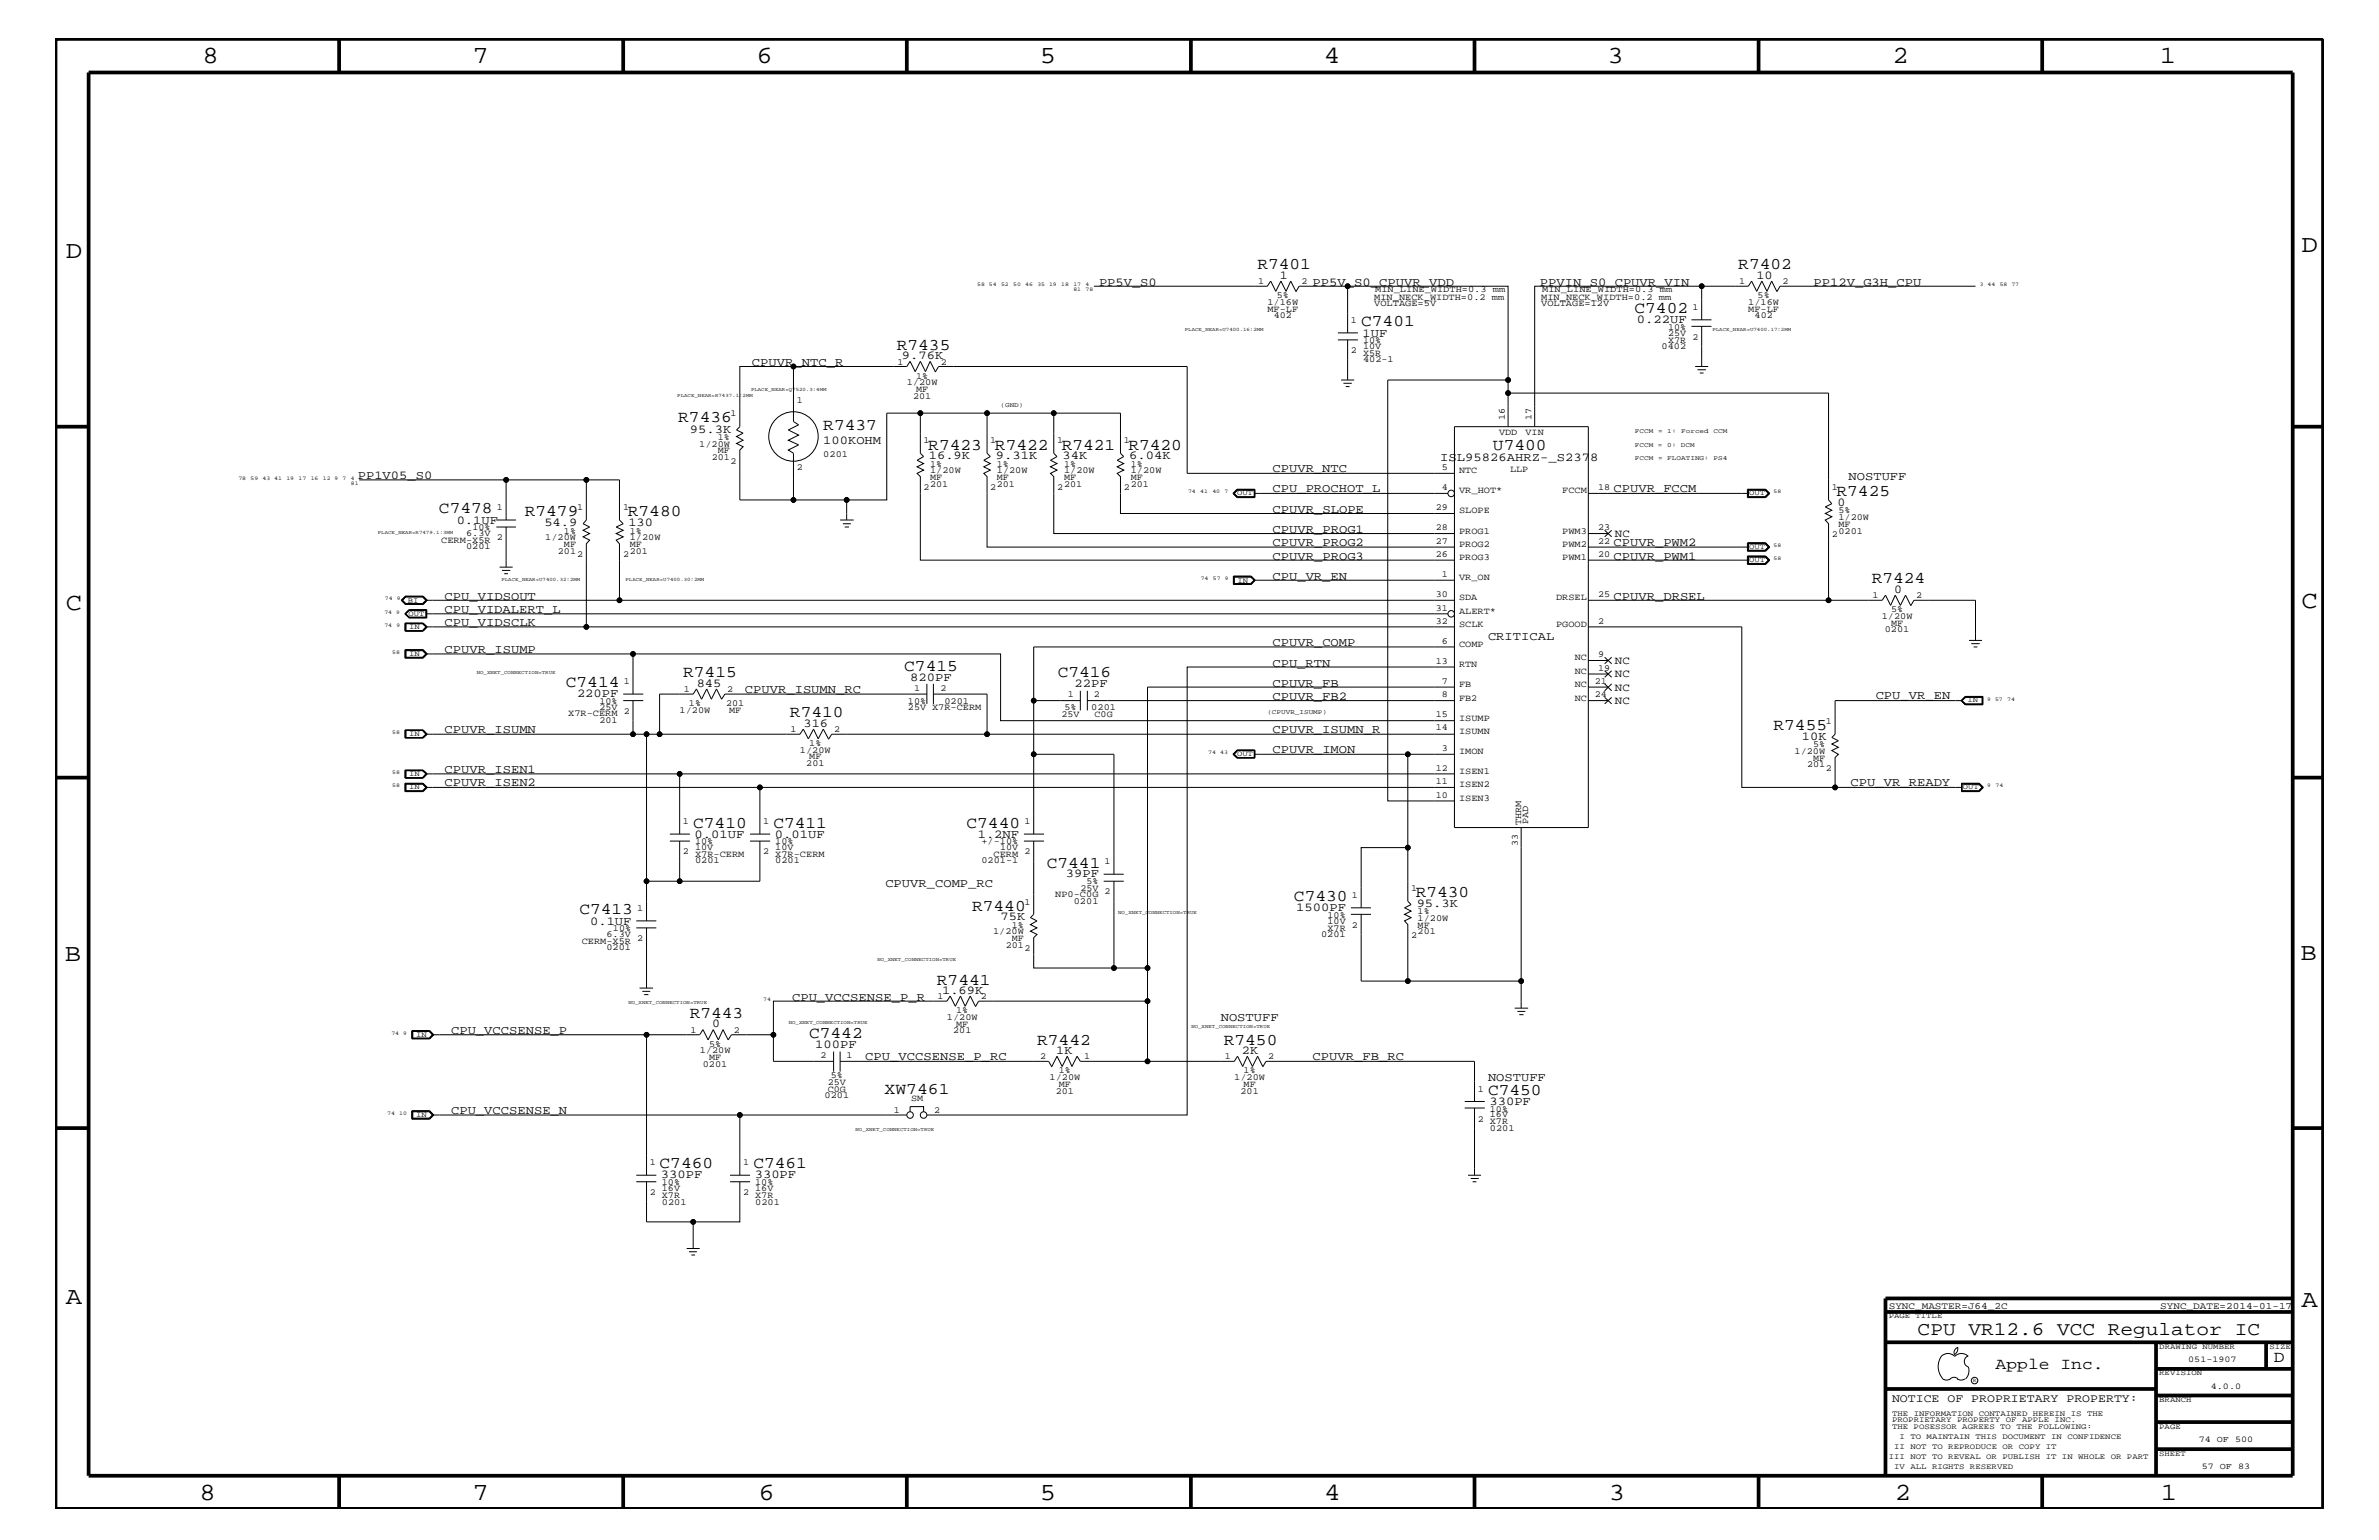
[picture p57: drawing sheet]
<svg xmlns="http://www.w3.org/2000/svg" width="432mm" height="279mm" viewBox="0 0 432 279" stroke-linecap="round" stroke-linejoin="round" font-family="sans-serif">
<defs><g id="words">
<g font-size="4.5">
<text x="36.7" y="11.5">8</text>
<text x="85.8" y="11.5">7</text>
<text x="137.3" y="11.5">6</text>
<text x="188.7" y="11.5">5</text>
<text x="240.3" y="11.5">4</text>
<text x="291.8" y="11.5">3</text>
<text x="343.5" y="11.5">2</text>
<text x="392" y="11.5">1</text>
<text x="11.9" y="46.8">D</text>
<text x="417.7" y="45.7">D</text>
<text x="11.9" y="110.6">C</text>
<text x="417.7" y="110.3">C</text>
<text x="11.8" y="174.3">B</text>
<text x="417.6" y="174.2">B</text>
<text x="11.9" y="236.7">A</text>
<text x="417.7" y="237.1">A</text>
<text x="36.2" y="272.1">8</text>
<text x="85.8" y="272.1">7</text>
<text x="137.7" y="272.1">6</text>
<text x="188.7" y="272.1">5</text>
<text x="240.4" y="272.1">4</text>
<text x="292" y="272.1">3</text>
<text x="343.9" y="272.1">2</text>
<text x="392.2" y="272.1">1</text>
</g>
<text font-size="3.5" x="348.1" y="242.3">CPU VR12.6 VCC Regulator IC</text>
<g font-size="3">
<text x="228.2" y="48.9">R7401</text>
<text x="315.5" y="48.9">R7402</text>
<text x="247.1" y="59.2">C7401</text>
<text x="296.7" y="56.8">C7402</text>
<text x="162.8" y="63.4">R7435</text>
<text x="123.1" y="76.7">R7436</text>
<text x="149.4" y="78">R7437</text>
<text x="168.5" y="81.6">R7423</text>
<text x="180.6" y="81.6">R7422</text>
<text x="192.7" y="81.6">R7421</text>
<text x="204.8" y="81.6">R7420</text>
<text x="271" y="81.6">U7400</text>
<text x="79.7" y="93.2">C7478</text>
<text x="95.2" y="93.7">R7479</text>
<text x="114" y="93.7">R7480</text>
<text x="333.3" y="90">R7425</text>
<text x="339.7" y="105.9">R7424</text>
<text x="102.7" y="124.7">C7414</text>
<text x="124" y="122.9">R7415</text>
<text x="164.1" y="121.7">C7415</text>
<text x="192" y="122.9">C7416</text>
<text x="143.4" y="130.2">R7410</text>
<text x="321.9" y="132.4">R7455</text>
<text x="125.8" y="150.1">C7410</text>
<text x="140.4" y="150.1">C7411</text>
<text x="175.4" y="150.1">C7440</text>
<text x="190" y="157.4">C7441</text>
<text x="105.2" y="165.9">C7413</text>
<text x="176.4" y="165.2">R7440</text>
<text x="234.9" y="163.5">C7430</text>
<text x="257" y="162.8">R7430</text>
<text x="170.1" y="178.7">R7441</text>
<text x="125.2" y="184.7">R7443</text>
<text x="146.9" y="188.3">C7442</text>
<text x="188.3" y="189.5">R7442</text>
<text x="222.1" y="189.5">R7450</text>
<text x="160.6" y="198.5">XW7461</text>
<text x="270.1" y="198.7">C7450</text>
<text x="119.7" y="211.9">C7460</text>
<text x="136.7" y="211.9">C7461</text>
<text x="362.2" y="248.4">Apple Inc.</text>
<text x="412.7" y="247.1">D</text>
</g>
<g font-size="2.2">
<text x="199.5" y="51.8">PP5V_S0</text>
<text x="232.3" y="50.7">1</text>
<text x="238.3" y="51.8">PP5V_S0_CPUVR_VDD</text>
<text x="279.5" y="51.8">PPVIN_S0_CPUVR_VIN</text>
<text x="318.8" y="50.7">10</text>
<text x="329.2" y="51.8">PP12V_G3H_CPU</text>
<text x="297.1" y="58.6">0.22UF</text>
<text x="163.7" y="65.1">9.76K</text>
<text x="247.3" y="61.1">1UF</text>
<text x="136.5" y="66.3">CPUVR_NTC_R</text>
<text x="125.2" y="78.5">95.3K</text>
<text x="149.4" y="80.5">100KOHM</text>
<text x="168.6" y="83.3">16.9K</text>
<text x="180.8" y="83.3">9.31K</text>
<text x="192.9" y="83.3">34K</text>
<text x="205" y="83.3">6.04K</text>
<text x="261.4" y="83.7">ISL95826AHRZ-_S2378</text>
<text x="64.9" y="86.9">PP1V05_S0</text>
<text x="231" y="85.7">CPUVR_NTC</text>
<text x="231" y="89.4">CPU_PROCHOT_L</text>
<text x="292.9" y="89.4">CPUVR_FCCM</text>
<text x="335.5" y="87.1">NOSTUFF</text>
<text x="82.9" y="95">0.1UF</text>
<text x="98.8" y="95.4">54.9</text>
<text x="114" y="95.4">130</text>
<text x="231" y="93">CPUVR_SLOPE</text>
<text x="333.5" y="91.8">0</text>
<text x="231" y="96.6">CPUVR_PROG1</text>
<text x="231" y="101.5">CPUVR_PROG3</text>
<text x="231" y="99.1">CPUVR_PROG2</text>
<text x="292.9" y="101.5">CPUVR_PWM1</text>
<text x="292.9" y="99.1">CPUVR_PWM2</text>
<text x="231" y="105.2">CPU_VR_EN</text>
<text x="343.8" y="107.6">0</text>
<text x="80.7" y="113.7">CPU_VIDSCLK</text>
<text x="80.7" y="111.2">CPU_VIDALERT_L</text>
<text x="80.7" y="108.8">CPU_VIDSOUT</text>
<text x="292.9" y="108.8">CPUVR_DRSEL</text>
<text x="80.7" y="118.5">CPUVR_ISUMP</text>
<text x="231" y="117.3">CPUVR_COMP</text>
<text x="270.1" y="116.2">CRITICAL</text>
<text x="126.4" y="124.6">845</text>
<text x="135.2" y="125.8">CPUVR_ISUMN_RC</text>
<text x="165.2" y="123.5">820PF</text>
<text x="195" y="124.7">22PF</text>
<text x="231" y="120.9">CPU_RTN</text>
<text x="231" y="124.6">CPUVR_FB</text>
<text x="104.7" y="126.5">220PF</text>
<text x="145.8" y="131.9">316</text>
<text x="231" y="126.9">CPUVR_FB2</text>
<text x="340.4" y="126.9">CPU_VR_EN</text>
<text x="80.7" y="133">CPUVR_ISUMN</text>
<text x="231" y="133">CPUVR_ISUMN_R</text>
<text x="231" y="136.7">CPUVR_IMON</text>
<text x="327.1" y="134.2">10K</text>
<text x="80.7" y="140.3">CPUVR_ISEN1</text>
<text x="80.7" y="142.7">CPUVR_ISEN2</text>
<text x="335.9" y="142.6">CPU_VR_READY</text>
<text x="126.1" y="152">0.01UF</text>
<text x="140.6" y="152">0.01UF</text>
<text x="177.5" y="152">1.2NF</text>
<text x="160.7" y="160.9">CPUVR_COMP_RC</text>
<text x="193.5" y="159.2">39PF</text>
<text x="107.1" y="167.8">0.1UF</text>
<text x="181.6" y="167">75K</text>
<text x="235.3" y="165.3">1500PF</text>
<text x="257.1" y="164.5">95.3K</text>
<text x="143.8" y="181.6">CPU_VCCSENSE_P_R</text>
<text x="171" y="180.4">1.69K</text>
<text x="221.6" y="185.3">NOSTUFF</text>
<text x="81.9" y="187.6">CPU_VCCSENSE_P</text>
<text x="129.2" y="186.4">0</text>
<text x="148" y="190.2">100PF</text>
<text x="191.7" y="191.2">1K</text>
<text x="225.4" y="191.2">2K</text>
<text x="157.1" y="192.4">CPU_VCCSENSE_P_RC</text>
<text x="238.3" y="192.4">CPUVR_FB_RC</text>
<text x="270.1" y="196.2">NOSTUFF</text>
<text x="81.9" y="202.1">CPU_VCCSENSE_N</text>
<text x="270.3" y="200.4">330PF</text>
<text x="120" y="213.8">330PF</text>
<text x="137" y="213.8">330PF</text>
</g>
<text font-size="2.1" x="343.4" y="254.4">NOTICE OF PROPRIETARY PROPERTY:</text>
<g font-size="2">
<text x="293.1" y="97.4">NC</text>
<text x="293.1" y="120.4">NC</text>
<text x="293.1" y="122.9">NC</text>
<text x="293.1" y="125.3">NC</text>
<text x="293.1" y="127.7">NC</text>
</g>
<g font-size="1.8">
<text x="342.8" y="237.4">SYNC_MASTER=J64_2C</text>
<text x="392.1" y="237.4">SYNC_DATE=2014-01-17</text>
</g>
<g font-size="1.7">
<text x="228.3" y="51.6">1</text>
<text x="236.2" y="51.6">2</text>
<text x="249.6" y="53">MIN_LINE_WIDTH=0.3 mm</text>
<text x="279.9" y="53">MIN_LINE_WIDTH=0.3 mm</text>
<text x="315.6" y="51.6">1</text>
<text x="323.5" y="51.6">2</text>
<text x="230" y="55.3">1/16W</text>
<text x="230" y="56.6">MF-LF</text>
<text x="231.2" y="57.8">402</text>
<text x="231.7" y="54.1">5%</text>
<text x="245.2" y="58.6">1</text>
<text x="249.4" y="55.6">VOLTAGE=5V</text>
<text x="249.4" y="54.4">MIN_NECK_WIDTH=0.2 mm</text>
<text x="279.7" y="54.4">MIN_NECK_WIDTH=0.2 mm</text>
<text x="279.7" y="55.6">VOLTAGE=12V</text>
<text x="302.8" y="59.8">10%</text>
<text x="307.2" y="56.2">1</text>
<text x="317.3" y="56.6">MF-LF</text>
<text x="317.3" y="55.3">1/16W</text>
<text x="318.5" y="57.8">402</text>
<text x="319" y="54.1">5%</text>
<text x="245.2" y="64">2</text>
<text x="247.4" y="64.5">X5R</text>
<text x="247.4" y="65.7">402-1</text>
<text x="247.4" y="63.4">10V</text>
<text x="247.4" y="62.3">10%</text>
<text x="301.6" y="63.4">0402</text>
<text x="302.8" y="62.2">X7R</text>
<text x="302.8" y="60.9">25V</text>
<text x="307.2" y="61.7">2</text>
<text x="162.9" y="66.2">1</text>
<text x="164.6" y="69.9">1/20W</text>
<text x="166.3" y="68.7">1%</text>
<text x="166.3" y="71.1">MF</text>
<text x="170.8" y="66.2">2</text>
<text x="132.6" y="75.6">1</text>
<text x="144.7" y="73.2">1</text>
<text x="165.7" y="72.3">201</text>
<text x="273.1" y="76.2" transform="rotate(-90 273.1 76.2)">16</text>
<text x="278" y="76.2" transform="rotate(-90 278 76.2)">17</text>
<text x="126.9" y="81.1">1/20W</text>
<text x="129.2" y="83.5">201</text>
<text x="130.3" y="82.2">MF</text>
<text x="130.3" y="79.9">1%</text>
<text x="149.4" y="82.8">0201</text>
<text x="167.6" y="80.5">1</text>
<text x="179.7" y="80.5">1</text>
<text x="191.9" y="80.5">1</text>
<text x="204" y="80.5">1</text>
<text x="272.1" y="78.9">VDD</text>
<text x="276.9" y="78.9">VIN</text>
<text x="132.6" y="84.1">2</text>
<text x="144.7" y="85.3">2</text>
<text x="167.6" y="88.9">2</text>
<text x="168.8" y="87.1">MF</text>
<text x="168.8" y="84.7">1%</text>
<text x="168.8" y="85.9">1/20W</text>
<text x="168.8" y="88.3">201</text>
<text x="179.7" y="88.9">2</text>
<text x="180.9" y="85.9">1/20W</text>
<text x="180.9" y="87.1">MF</text>
<text x="180.9" y="88.3">201</text>
<text x="180.9" y="84.7">1%</text>
<text x="191.9" y="88.9">2</text>
<text x="193.1" y="87.1">MF</text>
<text x="193.1" y="84.7">1%</text>
<text x="193.1" y="85.9">1/20W</text>
<text x="193.1" y="88.3">201</text>
<text x="204" y="88.9">2</text>
<text x="205.2" y="87.1">MF</text>
<text x="205.2" y="84.7">1%</text>
<text x="205.2" y="85.9">1/20W</text>
<text x="205.2" y="88.3">201</text>
<text x="261.7" y="88.9">4</text>
<text x="261.7" y="85.3">5</text>
<text x="264.8" y="85.9">NTC</text>
<text x="264.8" y="89.5">VR_HOT*</text>
<text x="274.1" y="85.6">LLP</text>
<text x="283.5" y="89.5">FCCM</text>
<text x="290.1" y="88.9">18</text>
<text x="332.5" y="88.9">1</text>
<text x="90.2" y="92.6">1</text>
<text x="104.7" y="92.6">1</text>
<text x="113.1" y="92.6">1</text>
<text x="260.6" y="92.6">29</text>
<text x="264.8" y="93.2">SLOPE</text>
<text x="333.7" y="95.6">MF</text>
<text x="333.7" y="94.3">1/20W</text>
<text x="333.7" y="93.2">5%</text>
<text x="80.1" y="98.5">CERM-X5R</text>
<text x="84.6" y="99.7">0201</text>
<text x="84.6" y="97.3">6.3V</text>
<text x="85.8" y="96.2">10%</text>
<text x="90.2" y="98">2</text>
<text x="99" y="98">1/20W</text>
<text x="101.3" y="100.4">201</text>
<text x="102.4" y="99.3">MF</text>
<text x="102.4" y="96.8">1%</text>
<text x="104.7" y="101">2</text>
<text x="113.1" y="101">2</text>
<text x="114.3" y="99.3">MF</text>
<text x="114.3" y="96.8">1%</text>
<text x="114.3" y="98">1/20W</text>
<text x="114.3" y="100.4">201</text>
<text x="260.6" y="101">26</text>
<text x="260.6" y="98.7">27</text>
<text x="260.6" y="96.2">28</text>
<text x="264.8" y="101.6">PROG3</text>
<text x="264.8" y="99.3">PROG2</text>
<text x="264.8" y="96.8">PROG1</text>
<text x="283.5" y="101.6">PWM1</text>
<text x="283.5" y="99.3">PWM2</text>
<text x="283.5" y="96.8">PWM3</text>
<text x="290.1" y="101">20</text>
<text x="290.1" y="98.7">22</text>
<text x="290.1" y="96.2">23</text>
<text x="332.5" y="97.4">2</text>
<text x="333.7" y="96.8">0201</text>
<text x="261.7" y="104.7">1</text>
<text x="264.8" y="105.3">VR_ON</text>
<text x="260.6" y="113.1">32</text>
<text x="260.6" y="110.8">31</text>
<text x="260.6" y="108.3">30</text>
<text x="264.8" y="113.7">SCLK</text>
<text x="264.8" y="111.4">ALERT*</text>
<text x="264.8" y="108.9">SDA</text>
<text x="282.4" y="108.9">DRSEL</text>
<text x="282.4" y="113.7">PGOOD</text>
<text x="290.1" y="108.3">25</text>
<text x="290.1" y="113.1">2</text>
<text x="339.9" y="108.6">1</text>
<text x="341.5" y="112.3">1/20W</text>
<text x="343.2" y="113.6">MF</text>
<text x="343.2" y="111.1">5%</text>
<text x="347.8" y="108.6">2</text>
<text x="261.7" y="116.8">6</text>
<text x="264.8" y="117.4">COMP</text>
<text x="285.8" y="119.8">NC</text>
<text x="290.1" y="119.2">9</text>
<text x="342.1" y="114.8">0201</text>
<text x="113.2" y="124.1">1</text>
<text x="124.1" y="125.5">1</text>
<text x="132" y="125.5">2</text>
<text x="165.9" y="125.3">1</text>
<text x="170.7" y="125.3">2</text>
<text x="260.6" y="120.4">13</text>
<text x="261.7" y="124.1">7</text>
<text x="264.8" y="124.7">FB</text>
<text x="264.8" y="121">RTN</text>
<text x="285.8" y="122.3">NC</text>
<text x="285.8" y="124.7">NC</text>
<text x="289.5" y="124.1">21</text>
<text x="290.1" y="121.7">19</text>
<text x="103.1" y="130">X7R-CERM</text>
<text x="108.8" y="131.3">201</text>
<text x="108.8" y="128.8">25V</text>
<text x="108.8" y="127.7">10%</text>
<text x="113.2" y="129.6">2</text>
<text x="123.4" y="129.3">1/20W</text>
<text x="125.1" y="128">1%</text>
<text x="131.8" y="128">201</text>
<text x="132.3" y="129.3">MF</text>
<text x="164.8" y="128.9">25V X7R-CERM</text>
<text x="164.8" y="127.7">10%</text>
<text x="171.4" y="127.7">0201</text>
<text x="192.7" y="130.2">25V</text>
<text x="193.2" y="128.9">5%</text>
<text x="193.8" y="126.5">1</text>
<text x="198.1" y="128.9">0201</text>
<text x="198.5" y="126.5">2</text>
<text x="198.7" y="130.2">C0G</text>
<text x="260.6" y="130.2">15</text>
<text x="261.7" y="126.5">8</text>
<text x="264.8" y="130.8">ISUMP</text>
<text x="264.8" y="127.1">FB2</text>
<text x="285.8" y="127.1">NC</text>
<text x="289.5" y="126.5">24</text>
<text x="331.4" y="131.3">1</text>
<text x="143.5" y="132.8">1</text>
<text x="145.2" y="136.6">1/20W</text>
<text x="146.9" y="137.8">MF</text>
<text x="146.9" y="135.3">1%</text>
<text x="151.4" y="132.8">2</text>
<text x="260.6" y="132.5">14</text>
<text x="261.7" y="136.2">3</text>
<text x="264.8" y="136.8">IMON</text>
<text x="264.8" y="133.2">ISUMN</text>
<text x="325.7" y="136.8">1/20W</text>
<text x="329.1" y="135.6">5%</text>
<text x="146.3" y="139">201</text>
<text x="260.6" y="142.3">11</text>
<text x="260.6" y="139.8">12</text>
<text x="264.8" y="142.9">ISEN2</text>
<text x="264.8" y="140.4">ISEN1</text>
<text x="328" y="139.2">201</text>
<text x="329.1" y="138">MF</text>
<text x="331.4" y="139.8">2</text>
<text x="124" y="149.5">1</text>
<text x="138.5" y="149.5">1</text>
<text x="185.9" y="149.5">1</text>
<text x="260.6" y="144.7">10</text>
<text x="264.8" y="145.3">ISEN3</text>
<text x="276.1" y="149.8" transform="rotate(-90 276.1 149.8)">THRM</text>
<text x="277.4" y="149.5" transform="rotate(-90 277.4 149.5)">PAD</text>
<text x="124" y="155">2</text>
<text x="126.2" y="154.3">10V</text>
<text x="126.2" y="155.5">X7R-CERM</text>
<text x="126.2" y="153.2">10%</text>
<text x="138.5" y="155">2</text>
<text x="140.7" y="154.3">10V</text>
<text x="140.7" y="155.5">X7R-CERM</text>
<text x="140.7" y="153.2">10%</text>
<text x="178.1" y="153.2">+/-10%</text>
<text x="180.3" y="155.5">CERM</text>
<text x="181.5" y="154.3">10V</text>
<text x="185.9" y="155">2</text>
<text x="275.5" y="153.5" transform="rotate(-90 275.5 153.5)">33</text>
<text x="126.2" y="156.7">0201</text>
<text x="140.7" y="156.7">0201</text>
<text x="178.1" y="156.7">0201-1</text>
<text x="196.1" y="161.6">25V</text>
<text x="197.2" y="160.5">5%</text>
<text x="200.5" y="156.8">1</text>
<text x="256.1" y="161.7">1</text>
<text x="115.7" y="165.3">1</text>
<text x="185.9" y="164.1">1</text>
<text x="191.5" y="162.8">NP0-C0G</text>
<text x="194.9" y="163.9">0201</text>
<text x="200.5" y="162.2">2</text>
<text x="241" y="167.6">10V</text>
<text x="241" y="166.5">10%</text>
<text x="245.4" y="162.8">1</text>
<text x="257.3" y="167.1">1/20W</text>
<text x="257.3" y="165.9">1%</text>
<text x="105.6" y="171.2">CERM-X5R</text>
<text x="110.1" y="170">6.3V</text>
<text x="110.1" y="172.4">0201</text>
<text x="111.3" y="168.9">10%</text>
<text x="115.7" y="170.7">2</text>
<text x="180.3" y="169.5">1/20W</text>
<text x="182.5" y="172">201</text>
<text x="183.6" y="170.7">MF</text>
<text x="183.6" y="168.3">1%</text>
<text x="185.9" y="172.6">2</text>
<text x="239.8" y="170">0201</text>
<text x="241" y="168.9">X7R</text>
<text x="245.4" y="168.3">2</text>
<text x="256.1" y="170.1">2</text>
<text x="257.3" y="168.3">MF</text>
<text x="257.3" y="169.5">201</text>
<text x="170.2" y="181.3">1</text>
<text x="171.9" y="185">1/20W</text>
<text x="173.6" y="183.8">1%</text>
<text x="178.1" y="181.3">2</text>
<text x="125.3" y="187.4">1</text>
<text x="127" y="191.1">1/20W</text>
<text x="128.7" y="189.9">5%</text>
<text x="133.2" y="187.4">2</text>
<text x="148.9" y="192">2</text>
<text x="153.7" y="192">1</text>
<text x="173" y="187.5">201</text>
<text x="173.6" y="186.3">MF</text>
<text x="127.6" y="193.6">0201</text>
<text x="128.7" y="192.3">MF</text>
<text x="150.2" y="196.8">25V</text>
<text x="150.8" y="195.6">5%</text>
<text x="188.8" y="192.2">2</text>
<text x="190.5" y="195.9">1/20W</text>
<text x="192.2" y="197.2">MF</text>
<text x="192.2" y="194.8">1%</text>
<text x="196.8" y="192.2">1</text>
<text x="222.3" y="192.2">1</text>
<text x="224" y="195.9">1/20W</text>
<text x="225.7" y="197.2">MF</text>
<text x="225.7" y="194.8">1%</text>
<text x="230.2" y="192.2">2</text>
<text x="149.6" y="199.2">0201</text>
<text x="150.2" y="198.1">C0G</text>
<text x="162.3" y="201.9">1</text>
<text x="165.4" y="199.8">SM</text>
<text x="169.5" y="201.9">2</text>
<text x="191.6" y="198.4">201</text>
<text x="225.2" y="198.4">201</text>
<text x="268.2" y="203.5">2</text>
<text x="268.2" y="198.1">1</text>
<text x="270.4" y="202.7">16V</text>
<text x="270.4" y="204">X7R</text>
<text x="270.4" y="201.7">10%</text>
<text x="270.4" y="205.2">0201</text>
<text x="117.9" y="211.4">1</text>
<text x="120.1" y="215">10%</text>
<text x="134.9" y="211.4">1</text>
<text x="137.1" y="215">10%</text>
<text x="117.9" y="216.9">2</text>
<text x="120.1" y="216.1">16V</text>
<text x="120.1" y="217.3">X7R</text>
<text x="120.1" y="218.6">0201</text>
<text x="134.9" y="216.9">2</text>
<text x="137.1" y="216.1">16V</text>
<text x="137.1" y="217.3">X7R</text>
<text x="137.1" y="218.6">0201</text>
</g>
<g font-size="1.6">
<text x="397.2" y="247.1">051-1907</text>
<text x="401.3" y="252">4.0.0</text>
<text x="399.1" y="261.6">74 OF 500</text>
<text x="399.6" y="266.6">57 OF 83</text>
</g>
<g font-size="1.4">
<text x="224.5" y="89.9">OUT</text>
<text x="317.5" y="89.9">OUT</text>
<text x="317.5" y="99.6">OUT</text>
<text x="224.6" y="105.7">IN</text>
<text x="317.5" y="102.1">OUT</text>
<text x="74" y="109.3">BI</text>
<text x="74.2" y="111.7">OUT</text>
<text x="74.3" y="114.2">IN</text>
<text x="74.3" y="119">IN</text>
<text x="357.1" y="127.5">IN</text>
<text x="74.3" y="133.5">IN</text>
<text x="224.5" y="137.2">OUT</text>
<text x="74.3" y="140.8">IN</text>
<text x="74.3" y="143.2">IN</text>
<text x="356.3" y="143.2">OUT</text>
<text x="75.5" y="188.1">IN</text>
<text x="75.5" y="202.6">IN</text>
<text x="342.8" y="239.2">PAGE TITLE</text>
<text x="391.9" y="244.7">DRAWING NUMBER</text>
<text x="411.9" y="244.7">SIZE</text>
<text x="391.9" y="249.5">REVISION</text>
<text x="343.4" y="256.8">THE INFORMATION CONTAINED HEREIN IS THE</text>
<text x="391.9" y="254.4">BRANCH</text>
<text x="343.4" y="258">PROPRIETARY PROPERTY OF APPLE INC.</text>
<text x="343.4" y="259.3">THE POSESSOR AGREES TO THE FOLLOWING:</text>
<text x="343.8" y="262.9">II NOT TO REPRODUCE OR COPY IT</text>
<text x="344.8" y="261.1">I TO MAINTAIN THIS DOCUMENT IN CONFIDENCE</text>
<text x="391.9" y="259.3">PAGE</text>
<text x="342.8" y="264.7">III NOT TO REVEAL OR PUBLISH IT IN WHOLE OR PART</text>
<text x="343.8" y="266.6">IV ALL RIGHTS RESERVED</text>
<text x="391.9" y="264.1">SHEET</text>
</g>
<g font-size="1.2">
<text x="181.6" y="73.8">(GND)</text>
<text x="296.8" y="78.6">FCCM</text>
<text x="296.8" y="81.1">FCCM</text>
<text x="296.8" y="83.5">FCCM</text>
<text x="300.9" y="81.1">=</text>
<text x="300.9" y="78.6">=</text>
<text x="300.9" y="83.5">=</text>
<text x="302.6" y="81.1">0:</text>
<text x="302.6" y="78.6">1:</text>
<text x="302.6" y="83.5">FLOATING:</text>
<text x="305.1" y="81.1">DCM</text>
<text x="305.1" y="78.6">Forced</text>
<text x="311" y="78.6">CCM</text>
<text x="311" y="83.5">PS4</text>
<text x="230" y="129.6">(CPUVR_ISUMP)</text>
</g>
<g font-size="1">
<text x="177.4" y="51.9">58 54</text>
<text x="181.7" y="51.9">52</text>
<text x="183.9" y="51.9">50</text>
<text x="186.1" y="51.9">46</text>
<text x="188.3" y="51.9">35 19</text>
<text x="192.6" y="51.9">18</text>
<text x="194.8" y="51.9">17</text>
<text x="194.8" y="52.9">81</text>
<text x="197" y="51.9">4</text>
<text x="197" y="52.9">78</text>
<text x="359.3" y="51.9">3</text>
<text x="360.8" y="51.9">44</text>
<text x="363" y="51.9">58 77</text>
<text x="43.3" y="87.1">78</text>
<text x="45.5" y="87.1">59</text>
<text x="47.7" y="87.1">43 41</text>
<text x="52" y="87.1">19</text>
<text x="54.2" y="87.1">17</text>
<text x="56.4" y="87.1">16</text>
<text x="58.6" y="87.1">12 9</text>
<text x="62.1" y="87.1">7</text>
<text x="63.7" y="88">81</text>
<text x="63.7" y="87.1">4</text>
<text x="215.6" y="89.5">74</text>
<text x="217.8" y="89.5">41</text>
<text x="220" y="89.5">40</text>
<text x="222.2" y="89.5">7</text>
<text x="321.9" y="89.5">58</text>
<text x="321.9" y="99.3">58</text>
<text x="321.9" y="101.6">58</text>
<text x="217.9" y="105.3">74</text>
<text x="220.1" y="105.3">57</text>
<text x="222.3" y="105.3">9</text>
<text x="69.8" y="113.7">74</text>
<text x="69.8" y="111.4">74 9</text>
<text x="69.8" y="108.9">74</text>
<text x="72" y="113.7">9</text>
<text x="72.1" y="108.9">9</text>
<text x="71.2" y="118.6">58</text>
<text x="360.7" y="127.1">9</text>
<text x="362.1" y="127.1">57</text>
<text x="364.3" y="127.1">74</text>
<text x="71.2" y="133.2">58</text>
<text x="219.3" y="136.8">74</text>
<text x="221.5" y="136.8">43</text>
<text x="71.2" y="140.4">58</text>
<text x="71.2" y="142.9">58</text>
<text x="360.7" y="142.9">9</text>
<text x="362.2" y="142.9">74</text>
<text x="138.5" y="181.6">74</text>
<text x="71" y="187.7">74 9</text>
<text x="70.3" y="202.3">74</text>
<text x="72.5" y="202.3">10</text>
<text x="358.1" y="250.7">R</text>
</g>
<g font-size=".9">
<text x="215.1" y="60">PLACE_NEAR=U7400.16:2MM</text>
<text x="310.8" y="60">PLACE_NEAR=U7400.17:2MM</text>
<text x="136.3" y="70.9">PLACE_NEAR=Q7520.3:4MM</text>
<text x="122.9" y="72.1">PLACE_NEAR=R7437.1:2MM</text>
<text x="68.6" y="96.8">PLACE_NEAR=R7479.1:3MM</text>
<text x="91" y="105.4">PLACE_NEAR=U7400.32:2MM</text>
<text x="113.5" y="105.4">PLACE_NEAR=U7400.30:2MM</text>
<text x="86.5" y="122.2">NO_XNET_CONNECTION=TRUE</text>
<text x="202.9" y="165.9">NO_XNET_CONNECTION=TRUE</text>
<text x="159.3" y="174.4">NO_XNET_CONNECTION=TRUE</text>
<text x="114" y="182.2">NO_XNET_CONNECTION=TRUE</text>
<text x="143.2" y="185.9">NO_XNET_CONNECTION=TRUE</text>
<text x="216.2" y="186.5">NO_XNET_CONNECTION=TRUE</text>
<text x="155.3" y="205.3">NO_XNET_CONNECTION=TRUE</text>
</g>
</g></defs>
<g fill="none" stroke="#000" stroke-width=".18">
<path d="M198.5 51.9h31.5l.6-.9 1 1.9 .9-1.9 .9 1.9 .9-1.9 .9 1.9M235.2 52.9l.6-1h8.8v8.5M244.6 51.9h29.1v17M307 59.2h3.6M307 58h3.6M308.9 51.9h-30.3v25.5M308.9 51.9h8.4l.6-.9 1 1.9 .9-1.9 .9 1.9 .9-1.9 .9 1.9M308.9 51.9v6.1M308.9 59.2v7.3M358.6 51.9h-35.5l-.6 1M144 66.5h20.6l.6-.9 .9 1.8 .9-1.8 1 1.8 .8-1.8 1 1.8M167 75h12.2"/>
<path d="M169.8 67.5l.5-1h45.2v19.4h48.5M191.3 75h12.1v7.2l.6 .6-1.2 .7 1.2 .6-1.2 .6 1.2 .6-1.2 .6 .6 .6v6.7h60.6M242.8 61.7h3.7M242.8 60.4h3.7M243.4 68.9h2.4M243.8 69.5h1.6M244.3 70.1h.6M244.6 61.7v7.2M264 77.4h24.3v72.7h-24.3zM273.7 77.4v-6.1h58.2v19.4l.6 .7-1.2 .6 1.2 .6-1.2 .6 1.2 .6-1.2 .5 .6 .7v13.9h9.7l.6-.9 1 1.8 .8-1.8 .9 1.8 1-1.8 .9 1.8M273.7 71.3v-2.4h-21.8v76.4h12.1M307.7 66.5h2.3"/>
<path d="M308.1 67.1h1.5M308.5 67.7h.7M65.2 87.1h26.7v7.2M90.1 94.3h3.5M90.1 95.6h3.5M91.9 87.1h14.5v7.2l-.6 .7 1.2 .6-1.2 .6 1.2 .6-1.2 .6 1.2 .6-.6 .7v15M91.9 95.6v7.3M106.4 87.1h6v7.2l.7 .7-1.3 .6 1.3 .6-1.3 .6 1.3 .6-1.3 .6 .6 .7v10.2M144 90.7h-9.7v-9.1l.6-.5-1.2-.6 1.2-.6-1.2-.7 1.2-.6-1.2-.6 .6-.6v-10.9h9.7v10l.9 .6-1.8 .9 1.8 .9-1.8 1 1.8 .8-1.8 .9 .9 .6v8.5h17v-15.7h6v7.2l.6 .6-1.1 .7 1.1 .6-1.1 .6 1.1 .6-1.1 .6 .5 .6v15.1h97M152.5 94.3h2.4M153 95h1.4M153.3 95.6h.8"/>
<path d="M153.7 90.7v3.6M224.5 88.8h3.3v1.5h-3.3l-.7-.8zM224.6 88.8l-.7 .7 .7 .7M227.7 88.9h-3.1l-.6 .6 .6 .6h3.1M227.7 88.8v1.4M227.7 89.5h35.1M227.8 88.8h-3.3l-.6 .7 .6 .7h3.3M264 96.8h-72.7v-10.3l-.6-.6 1.2-.6-1.2-.6 1.2-.6-1.2-.6 1.2-.7-.6-.6v-7.2h-12.1v7.2l.5 .6-1.1 .7 1.1 .6-1.1 .6 1.1 .6-1.1 .6 .6 .6v12.8h84.8M288.3 89.5h29M288.3 96.8h3.5M288.3 99.3h29M291.3 96.2l1.2 1.2"/>
<path d="M292.5 96.2l-1.2 1.2M317.2 88.8h3.3l.7 .7-.7 .8h-3.3zM317.2 98.5h3.3l.7 .8-.7 .7h-3.3zM317.2 88.8h3.3l.6 .7-.6 .7h-3.3zM317.2 98.5v1.4h3.3l.6-.6-.6-.8M317.3 88.9h3.1l.6 .6-.6 .6h-3.1M317.3 98.7h3.1l.6 .6-.6 .6M317.3 88.8v1.4M317.3 98.6h3.1l.7 .7-.7 .6h-3.1zM320.4 88.8l.7 .7-.7 .7M72.8 108.9l.8-.8h3.2l.8 .8-.8 .8h-3.2zM72.9 108.9l.8-.7h3.1l.7 .7-.7 .8h-3.1z"/>
<path d="M73.5 117.9h3.3l.8 .7-.8 .8h-3.3zM73.5 111.4l.8-.8h3.2v1.5h-3.2zM73.5 111.4l.8 .6M73.6 113.1v1.4M73.6 117.9v1.4h3.2l.7-.7-.7-.7M73.7 108.3h3l.6 .6-.6 .6h-3l-.6-.6zM73.7 108.2h3l.7 .7-.7 .7h-3l-.7-.7zM73.7 118.1h3l.6 .5-.6 .6h-3M73.7 119.3v-1.3h3l.7 .6-.7 .7M73.7 111.4l.6-.6h3v1.2h-3zM74.3 110.7h3.1v1.3h-3.1M74.3 110.7l-.8 .7"/>
<path d="M74.3 110.7l-.7 .7 .7 .6M76.7 113.1l.6 .6-.6 .7M76.7 113.1h-3v1.3h3M76.7 113.1l.7 .6-.7 .7M76.8 113.1l.8 .6-.8 .8M76.8 113.1h-3.3v1.4h3.3M76.8 113.1l.7 .6-.7 .8M77.3 118.6h37.6v7.3M77.3 108.9h186.7M77.3 113.7h186.7M77.3 111.4h185.5M90.7 102.9h2.3"/>
<path d="M91.1 103.5h1.5M91.5 104.1h.7M114.9 118.6h66.7v12.2h82.4M223.9 104.5h3.2l.7 .8-.7 .7h-3.2zM223.9 106v-1.4h3.2l.7 .7-.7 .7M223.9 104.7h3.2l.6 .6M224 104.7v1.2h3l.7-.6-.7-.6M227.7 105.3l-.6 .6h-3.2M227.7 105.3h36.3M264 117.4h-76.4v33.9M288.3 113.7h27.8v29.2h17v-5.5l.6-.6-1.2-.6 1.2-.6-1.2-.6 1.2-.6-1.2-.6 .6-.6v-6.1h23M288.3 108.9h43.6"/>
<path d="M288.3 101.6h29M288.3 119.8h3.5M291.3 119.2l1.2 1.2M292.5 119.2l-1.2 1.2M317.2 100.9h3.3l.7 .7-.7 .8h-3.3zM317.2 102.4v-1.4h3.3l.6 .6-.6 .8M317.3 101h3.1l.7 .6-.7 .7h-3.1zM320.4 101l.6 .6-.6 .6h-3.1M346.8 109.9l.6-1h11.2v7.3M357.4 116.2h2.3M357.8 116.8h1.5M358.2 117.4h.7"/>
<path d="M73.6 132.4v1.5M73.6 139.7v1.5M76.7 139.8l.6 .6-.6 .7M76.7 132.5l.6 .7-.6 .6M76.7 132.5h-3v1.3h3M76.7 139.8h-3v1.3h3M76.7 139.8l.7 .6-.7 .7M76.7 132.5l.7 .7-.7 .6M76.8 132.4h-3.3v1.5h3.3M76.8 139.7h-3.3v1.5h3.3M76.8 139.7l.8 .7-.8 .8M76.8 139.7l.7 .7-.7 .8"/>
<path d="M76.8 132.4l.8 .8-.8 .7M76.8 132.4l.7 .8-.7 .7M113.1 127.1h3.7M113.1 125.9h3.7M114.9 127.1v6.1h-37.6M114.9 133.2h30.3l.6-.9 .9 1.8 1-1.8 .8 1.8 .9-1.8 1 1.8M117.3 133.2v33.9M168.2 125.9h-36.6l-.6 1-1-1.9-.9 1.9-.8-1.9-1 1.9-.9-1.9-.6 .9h-6.1v7.3M168.2 124.1v3.6M169.4 125.9h9.8v7.3M169.4 124.1v3.6M187.6 127.1h8.5"/>
<path d="M187.6 136.8h14.6v21.8M196.1 125.3v3.6M197.4 127.1h66.6M197.4 125.3v3.6M224.5 136.1h3.3v1.4h-3.3M224.5 136.1l-.7 .7 .7 .7M224.5 136.1l-.6 .7 .6 .7M224.6 136.2h3.1v1.2h-3.1M224.6 136.2l-.7 .6 .7 .6M224.6 136.2l-.6 .6 .6 .6M227.7 136.8h36.3M255.5 136.8v17h-8.4v10.9"/>
<path d="M264 121h-48.5v81.3h-47.3M264 124.7h-55.7v50.9M264 133.2h-113l-.6 .9M288.3 124.7h3.5M288.3 122.3h3.5M288.3 127.1h3.5M291.3 121.7l1.2 1.2M291.3 124.1l1.2 1.2M291.3 126.5l1.2 1.2M292.5 121.7l-1.2 1.2M292.5 124.1l-1.2 1.2M292.5 126.5l-1.2 1.2"/>
<path d="M355.9 127.1l.8-.7h3.2v1.5h-3.2zM356.1 127.1l.7-.6h2.9v1.2h-2.9zM356.7 126.4h3.1v1.4h-3.1l-.7-.7zM73.5 142.1h3.3l.8 .8-.8 .7h-3.3zM73.6 142.2h3.2l.7 .7-.7 .6h-3.2zM73.7 142.3h3l.6 .6-.6 .6h-3M73.7 142.2v1.3M76.7 142.2l.7 .7-.7 .6M77.3 140.4h186.7M77.3 142.9h186.7M117.3 159.9h6.1M121.6 152.6h3.6"/>
<path d="M121.6 151.3h3.6M123.4 152.6v7.3h14.5v-7.3M123.4 140.4v10.9M136.1 152.6h3.7M136.1 151.3h3.7M137.9 142.9v8.4M185.8 152.6h3.7M185.8 151.3h3.7M187.6 152.6v13.3l-.6 .6 1.2 .6-1.2 .7 1.2 .5-1.2 .6 1.2 .6-.6 .6v5.5h14.6v-15.7M200.3 159.9h3.7M200.3 158.6h3.7M255.5 153.8v9.7l.6 .6-1.2 .6 1.2 .6-1.2 .6 1.2 .6-1.2 .6 .6 .7v10.2h20.6"/>
<path d="M276.1 150.1v32.8M333.1 142.9h23M356 142.1h3.2l.8 .8-.8 .7h-3.2zM356 142.2h3.2l.7 .7-.7 .6h-3.2M356.1 142.3h3.1l.5 .6-.5 .6h-3.1M356.1 142.2v1.3M359.2 142.2l.6 .7-.6 .6M115.5 168.3h3.6M115.5 167.1h3.6M116.1 179.3h2.4M116.6 179.9h1.4M117.3 168.3v11"/>
<path d="M202.2 175.6h6.1M208.3 175.6v6h-30.7l-.6 1.1M245.2 165.9h3.6M245.2 164.7h3.6M247.1 165.9v12.1h8.4M74.8 187h3.2l.7 .7-.7 .8h-3.2zM74.8 188.4h3.2M74.8 187.1h3.2M74.8 187.1v1.3M74.9 187.1h3l.6 .6-.6 .6h-3zM78 187.1l.7 .6-.7 .7M78 187.1l.6 .6-.6 .7"/>
<path d="M116.9 180.5h.8M117.3 187.7v25.5M140.4 187.7v4.9h10.9M151.3 190.8v3.6M152.5 190.8v3.6M152.5 192.6h37.8l.6 1M177 182.6l-.9-1.9-.9 1.9-.9-1.9-.9 1.9-.9-1.9-.6 .9h-31.5v6.1h-7.6l-.6 1-1-1.9-.8 1.9-.9-1.9-1 1.9-.9-1.9-.6 .9h-48.5M190.9 193.5l1-1.9 .9 1.9 .9-1.9 .9 1.9 .9-1.9 .6 1h27.9l.6-1 1 1.9 .8-1.9 .9 1.9 1-1.9 .9 1.9M208.3 181.6v11M229.2 193.6l.6-1h37.8v7.2M265.9 199.8h3.6M274.9 182.9h2.5"/>
<path d="M275.4 183.5h1.5M275.8 184.1h.7M74.8 201.5h3.2l.7 .8-.7 .8h-3.2zM74.8 201.6h3.2l.6 .7-.6 .6h-3.2zM74.9 202.9v-1.2h3l.6 .6-.6 .6M78 201.5l.7 .8-.7 .7h-3.2M78.5 202.3h55.8M115.5 214.4h3.6M115.5 213.2h3.6M117.3 214.4v7.3h17v-7.3M132.5 214.4h3.6M132.5 213.2h3.6"/>
<path d="M164.6 202.3h-30.3v10.9M165.2 201.7v-.9h2.4v.9M265.9 201h3.6M266.4 213.2h2.4M267 213.8h1.4M267.3 214.4h.7M267.6 201v12.2M124.6 226.5h2.4M125.1 227.1h1.4M125.5 227.7h.7M125.8 221.7v4.8M352.3 246.1a1.72 1.72 0 0 1 2.5 0 1.69 1.69 0 0 1 2.4 0"/>
<path d="M352.4 246a3.2 3.2 0 0 0 .4 4.3l.8 .1 .4-.2M354 250.2l.7-.3 .7 .3M355.2 250.2l.7 .2 .7-.2M355.3 244.4v.3a1.18 1.18 0 0 1-.6 1.1M355.4 244.4a.99 .99 0 0 0-.6 1.4M357.2 246a1.04 1.04 0 0 0-.7 1 1.04 1.04 0 0 0 .7 1M357.3 248l.1 .7a2.11 2.11 0 0 1-.6 1.5"/>
<circle cx="244.6" cy="51.9" r=".42"/>
<circle cx="308.9" cy="51.9" r=".42"/>
<circle cx="144" cy="79.2" r="4.5"/>
<circle cx="144" cy="66.5" r=".42"/>
<circle cx="167" cy="75" r=".42"/>
<circle cx="179.2" cy="75" r=".42"/>
<circle cx="191.3" cy="75" r=".42"/>
<circle cx="273.7" cy="68.9" r=".42"/>
<circle cx="273.7" cy="71.3" r=".42"/>
<circle cx="91.9" cy="87.1" r=".42"/>
<circle cx="106.4" cy="87.1" r=".42"/>
<circle cx="144" cy="90.7" r=".42"/>
<circle cx="153.7" cy="90.7" r=".42"/>
<circle cx="263.4" cy="89.5" r=".59"/>
<circle cx="106.4" cy="113.7" r=".42"/>
<circle cx="112.4" cy="108.9" r=".42"/>
<circle cx="114.9" cy="118.6" r=".42"/>
<circle cx="263.4" cy="111.4" r=".59"/>
<circle cx="331.9" cy="108.9" r=".42"/>
<circle cx="114.9" cy="133.2" r=".42"/>
<circle cx="117.3" cy="133.2" r=".42"/>
<circle cx="119.7" cy="133.2" r=".42"/>
<circle cx="179.2" cy="133.2" r=".42"/>
<circle cx="187.6" cy="127.1" r=".42"/>
<circle cx="187.6" cy="136.8" r=".42"/>
<circle cx="255.5" cy="136.8" r=".42"/>
<circle cx="117.3" cy="159.9" r=".42"/>
<circle cx="123.4" cy="140.4" r=".42"/>
<circle cx="123.4" cy="159.9" r=".42"/>
<circle cx="137.9" cy="142.9" r=".42"/>
<circle cx="255.5" cy="153.8" r=".42"/>
<circle cx="333.1" cy="142.9" r=".42"/>
<circle cx="202.2" cy="175.6" r=".42"/>
<circle cx="208.3" cy="175.6" r=".42"/>
<circle cx="255.5" cy="178" r=".42"/>
<circle cx="276.1" cy="178" r=".42"/>
<circle cx="117.3" cy="187.7" r=".42"/>
<circle cx="140.4" cy="187.7" r=".42"/>
<circle cx="208.3" cy="192.6" r=".42"/>
<circle cx="208.3" cy="181.6" r=".42"/>
<circle cx="134.3" cy="202.3" r=".42"/>
<circle cx="165.2" cy="202.3" r=".59"/>
<circle cx="167.6" cy="202.3" r=".59"/>
<circle cx="125.8" cy="221.7" r=".42"/>
<circle cx="358.4" cy="250.5" r=".59"/>
</g>
<g fill="none" stroke="#000" stroke-width=".68" stroke-linecap="butt">
<path d="M10.1 7.1h411.5v266.7h-411.5zM16.1 13.2h400v254.5h-400zM61.6 7.1v6.1M113.1 7.1v6.1M164.6 7.1v6.1M216.2 7.1v6.1M267.6 7.1v6.1M319.2 7.1v6.1M370.7 7.1v6.1M10.1 77.4h6M416.1 77.4h5.5M10.1 141.1h6"/>
<path d="M416.1 141.1h5.5M10.1 204.7h6M416.1 204.7h5.5M342.2 238h73.9M416.1 235.6h-73.9v32.1M342.2 243.5h73.9M342.2 252h49.1M391.3 248.4h24.8M391.3 243.5v24.2M391.3 258h24.8M391.3 253.2h24.8M411.3 243.5v4.9"/>
<path d="M61.6 267.7v6.1M113.1 267.7v6.1M164.6 267.7v6.1M216.2 268v5.8M267.6 267.7v6.1M319.2 267.7v6.1M370.7 267.7v6.1M391.3 262.9h24.8"/>
</g>
<g fill="#000">
<circle cx="244.6" cy="51.9" r=".42"/>
<circle cx="308.9" cy="51.9" r=".42"/>
<circle cx="144" cy="66.5" r=".42"/>
<circle cx="167" cy="75" r=".42"/>
<circle cx="179.2" cy="75" r=".42"/>
<circle cx="191.3" cy="75" r=".42"/>
<circle cx="273.7" cy="68.9" r=".42"/>
<circle cx="273.7" cy="71.3" r=".42"/>
<circle cx="91.9" cy="87.1" r=".42"/>
<circle cx="106.4" cy="87.1" r=".42"/>
<circle cx="144" cy="90.7" r=".42"/>
<circle cx="153.7" cy="90.7" r=".42"/>
<circle cx="106.4" cy="113.7" r=".42"/>
<circle cx="112.4" cy="108.9" r=".42"/>
<circle cx="114.9" cy="118.6" r=".42"/>
<circle cx="331.9" cy="108.9" r=".42"/>
<circle cx="114.9" cy="133.2" r=".42"/>
<circle cx="117.3" cy="133.2" r=".42"/>
<circle cx="119.7" cy="133.2" r=".42"/>
<circle cx="179.2" cy="133.2" r=".42"/>
<circle cx="187.6" cy="127.1" r=".42"/>
<circle cx="187.6" cy="136.8" r=".42"/>
<circle cx="255.5" cy="136.8" r=".42"/>
<circle cx="117.3" cy="159.9" r=".42"/>
<circle cx="123.4" cy="140.4" r=".42"/>
<circle cx="123.4" cy="159.9" r=".42"/>
<circle cx="137.9" cy="142.9" r=".42"/>
<circle cx="255.5" cy="153.8" r=".42"/>
<circle cx="333.1" cy="142.9" r=".42"/>
<circle cx="202.2" cy="175.6" r=".42"/>
<circle cx="208.3" cy="175.6" r=".42"/>
<circle cx="255.5" cy="178" r=".42"/>
<circle cx="276.1" cy="178" r=".42"/>
<circle cx="117.3" cy="187.7" r=".42"/>
<circle cx="140.4" cy="187.7" r=".42"/>
<circle cx="208.3" cy="192.6" r=".42"/>
<circle cx="208.3" cy="181.6" r=".42"/>
<circle cx="134.3" cy="202.3" r=".42"/>
<circle cx="125.8" cy="221.7" r=".42"/>
</g>
<use href="#words"/>
</svg>
